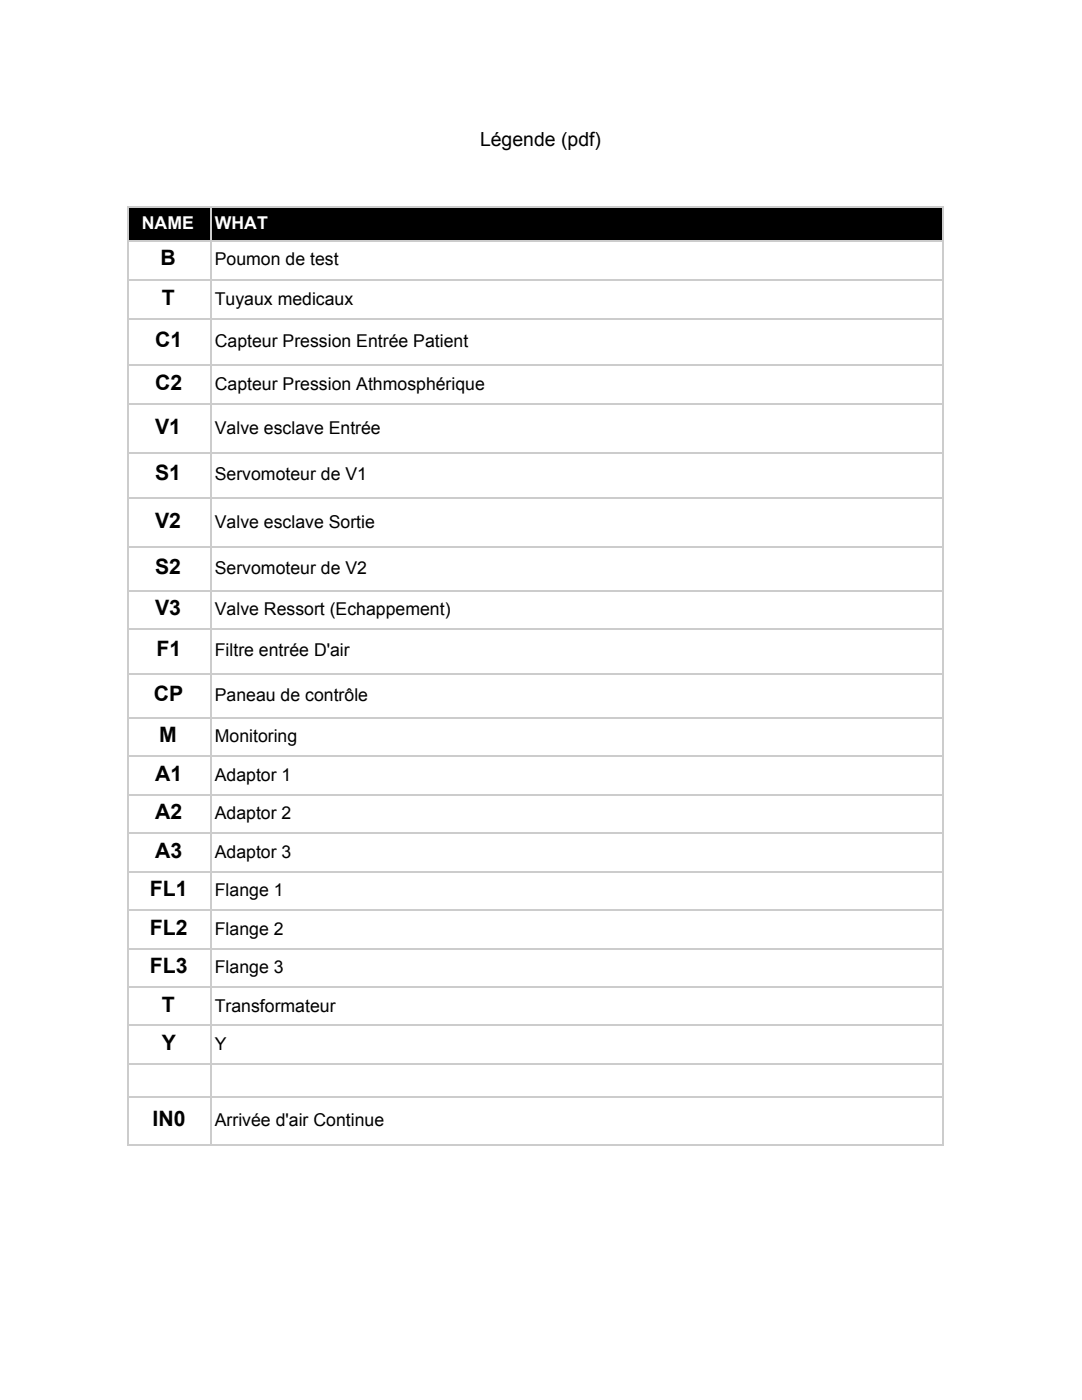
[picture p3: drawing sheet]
<svg xmlns="http://www.w3.org/2000/svg" width="216mm" height="279mm" viewBox="0 0 216 279" stroke-linecap="round" stroke-linejoin="round" font-family="sans-serif">
<defs><g id="words">
<g font-size="4.2">
<text x="32" y="52.9">B</text>
<text x="32.3" y="60.9">T</text>
<text x="31" y="69.3">C1</text>
<text x="31" y="77.8">C2</text>
<text x="31" y="86.5">V1</text>
<text x="31" y="95.8">S1</text>
<text x="31" y="105.3">V2</text>
<text x="31" y="114.6">S2</text>
<text x="31" y="122.8">V3</text>
<text x="31.2" y="131">F1</text>
<text x="30.7" y="140">CP</text>
<text x="31.7" y="148.2">M</text>
<text x="31" y="155.8">A1</text>
<text x="31" y="163.5">A2</text>
<text x="31" y="171.2">A3</text>
<text x="29.9" y="178.9">FL1</text>
<text x="29.9" y="186.5">FL2</text>
<text x="29.9" y="194.2">FL3</text>
<text x="32.3" y="201.9">T</text>
<text x="32.3" y="209.5">Y</text>
<text x="30.4" y="224.6">IN0</text>
</g>
<text font-size="3.9" x="95.8" y="29.1">Légende (pdf)</text>
<g font-size="3.5" fill="#fff">
<text x="28.3" y="45.8">NAME</text>
<text x="42.9" y="45.8">WHAT</text>
</g>
<g font-size="3.5">
<text x="42.9" y="52.9">Poumon de test</text>
<text x="42.9" y="60.9">Tuyaux medicaux</text>
<text x="42.9" y="69.3">Capteur Pression Entrée Patient</text>
<text x="42.9" y="77.8">Capteur Pression Athmosphérique</text>
<text x="42.9" y="86.5">Valve esclave Entrée</text>
<text x="42.9" y="95.8">Servomoteur de V1</text>
<text x="42.9" y="105.3">Valve esclave Sortie</text>
<text x="42.9" y="114.6">Servomoteur de V2</text>
<text x="42.9" y="122.8">Valve Ressort (Echappement)</text>
<text x="42.9" y="131">Filtre entrée D'air</text>
<text x="42.9" y="140">Paneau de contrôle</text>
<text x="42.9" y="148.2">Monitoring</text>
<text x="42.9" y="155.8">Adaptor 1</text>
<text x="42.9" y="163.5">Adaptor 2</text>
<text x="42.9" y="171.2">Adaptor 3</text>
<text x="42.9" y="178.9">Flange 1</text>
<text x="42.9" y="186.5">Flange 2</text>
<text x="42.9" y="194.2">Flange 3</text>
<text x="42.9" y="201.9">Transformateur</text>
<text x="42.9" y="209.5">Y</text>
<text x="42.9" y="224.6">Arrivée d'air Continue</text>
</g>
</g></defs>
<path d="M25.4 41.3h16.7v6.6h-16.7zM42.1 41.3h146v6.6h-146z" fill="#000"/>
<g fill="none" stroke="#ccc" stroke-width=".26">
<path d="M25.4 56h163M25.4 48h163M25.4 41.4h163M25.5 41.3v187.3M42.2 41.3v187.3M188.3 41.3v187.3M25.4 72.9h163M25.4 63.6h163M25.4 99.4h163M25.4 90.4h163M25.4 80.6h163M25.4 117.9h163"/>
<path d="M25.4 109.1h163M25.4 134.5h163M25.4 125.5h163M25.4 158.6h163M25.4 150.9h163M25.4 143.3h163M25.4 174h163M25.4 166.3h163M25.4 197h163M25.4 189.3h163M25.4 181.6h163M25.4 218.9h163"/>
<path d="M25.4 212.3h163M25.4 204.7h163M25.4 228.5h163"/>
</g>
<use href="#words"/>
</svg>
